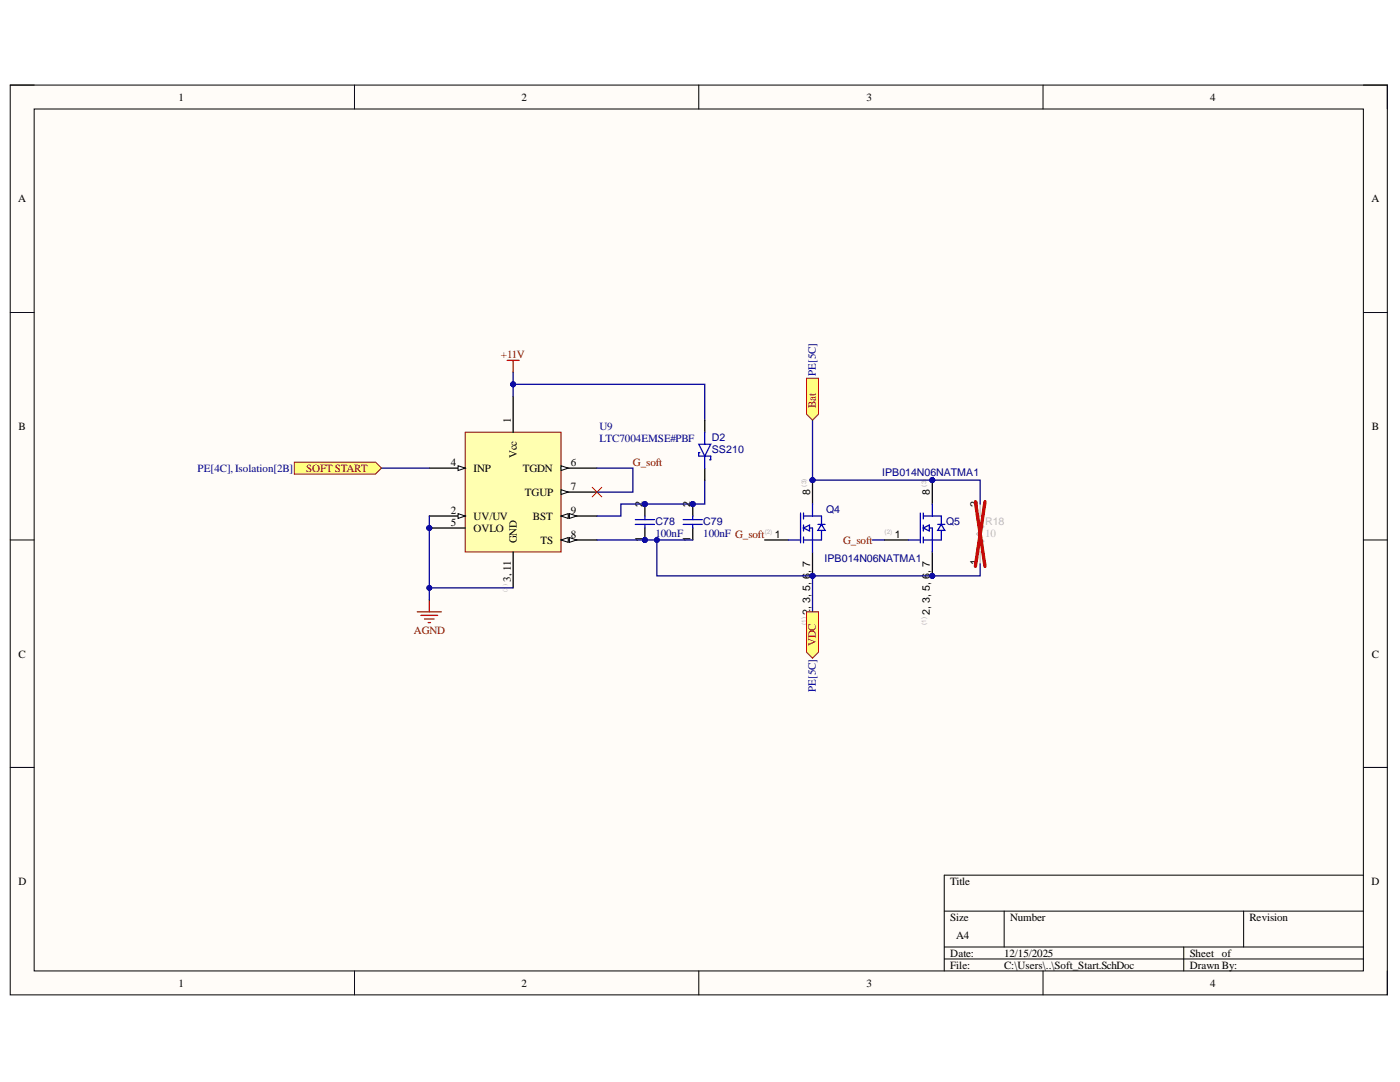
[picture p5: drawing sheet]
<svg xmlns="http://www.w3.org/2000/svg" width="279mm" height="216mm" viewBox="0 0 279 216" stroke-linecap="round" stroke-linejoin="round" font-family="sans-serif">
<defs><g id="words">
<g font-size="2.2">
<text x="35.6" y="20.1">1</text>
<text x="104.1" y="20.1">2</text>
<text x="172.9" y="20.1">3</text>
<text x="241.5" y="20.1">4</text>
<text x="3.6" y="40.4">A</text>
<text x="273.7" y="40.4">A</text>
<text x="3.7" y="85.8">B</text>
<text x="102" y="84.3" transform="rotate(-90 102 84.3)">1</text>
<text x="273.8" y="85.8">B</text>
<text x="90" y="93">4</text>
<text x="94.5" y="94.1">INP</text>
<text x="103.2" y="91.3" transform="rotate(-90 103.2 91.3)">Vcc</text>
<text x="104.3" y="94.1">TGDN</text>
<text x="113.9" y="93">6</text>
<text x="104.8" y="99">TGUP</text>
<text x="113.9" y="97.8">7</text>
<text x="90" y="102.5">2</text>
<text x="90" y="105">5</text>
<text x="94.5" y="103.7">UV/UV</text>
<text x="94.5" y="106.1">OVLO</text>
<text x="106.4" y="103.7">BST</text>
<text x="113.9" y="107.3">8</text>
<text x="113.9" y="102.5">9</text>
<text x="103.2" y="108.4" transform="rotate(-90 103.2 108.4)">GND</text>
<text x="107.9" y="108.5">TS</text>
<text x="102" y="116.1" transform="rotate(-90 102 116.1)">3, 11</text>
<text x="3.7" y="131.2">C</text>
<text x="273.8" y="131.2">C</text>
<text x="3.7" y="176.6">D</text>
<text x="189.7" y="176.6">Title</text>
<text x="273.7" y="176.6">D</text>
<text x="189.7" y="183.7">Size</text>
<text x="201.6" y="183.7">Number</text>
<text x="249.3" y="183.7">Revision</text>
<text x="189.7" y="190.9">Date:</text>
<text x="190.8" y="187.4">A4</text>
<text x="200.4" y="190.9">12/15/2025</text>
<text x="237.4" y="190.9">Sheet of</text>
<text x="35.6" y="196.9">1</text>
<text x="104.1" y="196.9">2</text>
<text x="172.9" y="196.9">3</text>
<text x="189.7" y="193.3">File:</text>
<text x="200.4" y="193.3">C:\Users\..\Soft_Start.SchDoc</text>
<text x="237.4" y="193.3">Drawn By:</text>
<text x="241.5" y="196.9">4</text>
</g>
<g font-size="2.2" fill="#800000">
<text x="99.9" y="71.5">+11V</text>
<text x="162.8" y="81.5" transform="rotate(-90 162.8 81.5)">Bat</text>
<text x="61.1" y="94.1">SOFTSTART</text>
<text x="126.3" y="93">G_soft</text>
<text x="168.3" y="108.5">G_soft</text>
<text x="82.6" y="126.4">AGND</text>
<text x="162.8" y="129" transform="rotate(-90 162.8 129)">VDC</text>
</g>
<g font-size="2.2" fill="#000080">
<text x="162.8" y="75" transform="rotate(-90 162.8 75)">PE[5C]</text>
<text x="119.6" y="85.8">U9</text>
<text x="119.6" y="88.2">LTC7004EMSE#PBF</text>
<text x="39.4" y="94.1">PE[4C], Isolation[2B]</text>
<text x="130.8" y="107.1">100nF</text>
<text x="140.4" y="107.1">100nF G_soft</text>
<text x="162.8" y="138.1" transform="rotate(-90 162.8 138.1)">PE[5C]</text>
</g>
<text font-size="2.2" fill="#bfbebc" x="196.6" y="107.1">10</text>
<g font-size="2.1" fill="#000080">
<text x="142" y="88">D2</text>
<text x="142" y="90.3">SS210</text>
<text x="176" y="94.9">IPB014N06NATMA1</text>
<text x="130.8" y="104.7">C78</text>
<text x="140.4" y="104.7">C79</text>
<text x="164.9" y="102.3">Q4</text>
<text x="188.8" y="104.7">Q5</text>
<text x="164.5" y="112.1">IPB014N06NATMA1</text>
</g>
<g font-size="2.1">
<text x="128.3" y="101.1" transform="rotate(-90 128.3 101.1)">2</text>
<text x="137.8" y="101.1" transform="rotate(-90 137.8 101.1)">2</text>
<text x="161.7" y="98.7" transform="rotate(-90 161.7 98.7)">8</text>
<text x="185.6" y="98.7" transform="rotate(-90 185.6 98.7)">8</text>
<text x="195.1" y="101.1" transform="rotate(-90 195.1 101.1)">2</text>
<text x="154.6" y="107.3">1</text>
<text x="178.6" y="107.3">1</text>
<text x="128.3" y="108.1" transform="rotate(-90 128.3 108.1)">1</text>
<text x="137.8" y="108.1" transform="rotate(-90 137.8 108.1)">1</text>
<text x="195.1" y="112.8" transform="rotate(-90 195.1 112.8)">1</text>
<text x="161.7" y="114.3" transform="rotate(-90 161.7 114.3)">, 7</text>
<text x="185.6" y="114.3" transform="rotate(-90 185.6 114.3)">, 7</text>
<text x="161.7" y="122.6" transform="rotate(-90 161.7 122.6)">2</text>
<text x="161.7" y="121.4" transform="rotate(-90 161.7 121.4)">, 3, 5, 6</text>
<text x="185.6" y="122.6" transform="rotate(-90 185.6 122.6)">2, 3, 5, 6</text>
</g>
<text font-size="2.1" fill="#bfbebc" x="196.6" y="104.7">R18</text>
<g font-size="1.3" fill="#b2b0ad">
<text x="160.9" y="97.1" transform="rotate(-90 160.9 97.1)">(3)</text>
<text x="184.8" y="97.1" transform="rotate(-90 184.8 97.1)">(3)</text>
<text x="152.6" y="106.6">(2)</text>
<text x="176.5" y="106.6">(2)</text>
<text x="101.2" y="118.1" transform="rotate(-90 101.2 118.1)">(3</text>
<text x="101.2" y="117" transform="rotate(-90 101.2 117)">)</text>
<text x="160.9" y="124.6" transform="rotate(-90 160.9 124.6)">(1)</text>
<text x="184.8" y="124.6" transform="rotate(-90 184.8 124.6)">(1)</text>
</g>
</g></defs>
<path d="M2 17h274.9v181.5h-274.9z" fill-rule="evenodd" fill="#fffcf8"/>
<path d="M2 17h274.9v181.5h-274.9z" fill="none" stroke="#000" stroke-width=".2"/>
<path d="M6.8 21.8h265.3v171.9h-265.3z" fill-rule="evenodd" fill="#fffcf8"/>
<g fill="none" stroke="#000" stroke-width=".2">
<path d="M2 17h4.8M70.7 17v4.8M139.5 17v4.8M208.2 17v4.8M272.1 17h4.8v4.8M6.8 21.8h265.3v171.9h-265.3zM2 62.4h4.8M272.1 62.4h4.8M2 107.7h4.8M272.1 107.7h4.8M2 153.1h4.8M272.1 153.1h4.8"/>
<path d="M272.1 174.6h-83.7v19.1M70.7 193.7v4.8M139.5 193.7v4.8M188.4 181.8h83.7M188.4 189h83.7M188.4 191.4h83.7M200.4 181.8v7.2M208.2 193.7v4.8M236.2 189v4.7M248.2 181.8v7.2M276.9 193.7v4.8"/>
</g>
<path d="M101.2 71.9h2.4M102.4 71.9v2.4" fill="none" stroke="#800000" stroke-width=".25"/>
<circle cx="162.2" cy="95.8" r=".48" fill="#000080"/>
<circle cx="162.2" cy="95.8" r=".48" fill="none" stroke="#000080" stroke-width=".2"/>
<circle cx="162.2" cy="114.9" r=".48" fill="#000080"/>
<circle cx="162.2" cy="114.9" r=".48" fill="none" stroke="#000080" stroke-width=".2"/>
<path d="M162.2 95.8v4.8M152.6 107.7h4.8" fill="none" stroke="#000" stroke-width=".25"/>
<circle cx="162.2" cy="95.8" r=".48" fill="#000080"/>
<circle cx="162.2" cy="95.8" r=".48" fill="none" stroke="#000080" stroke-width=".2"/>
<path d="M162.2 110.1v4.8" fill="none" stroke="#000" stroke-width=".25"/>
<circle cx="162.2" cy="114.9" r=".48" fill="#000080"/>
<circle cx="162.2" cy="114.9" r=".48" fill="none" stroke="#000080" stroke-width=".2"/>
<path d="M157.4 107.7h2.4M159.8 102.4v5.9M160.4 105.4l1.2-.6v1.2zM160.4 103h3.5v1.6M160.4 102.4v1.2M160.4 104.8v1.2M160.4 107.1v1.2M161.6 105.4h.6v4.7M162.2 100.6v2.4M163.2 104.6h1.5M163.9 104.6l.8 1.2h-1.5zM163.9 106v1.7h-3.5" fill="none" stroke="#00f" stroke-width=".25"/>
<circle cx="186.1" cy="95.8" r=".48" fill="#000080"/>
<circle cx="186.1" cy="95.8" r=".48" fill="none" stroke="#000080" stroke-width=".2"/>
<circle cx="186.1" cy="114.9" r=".48" fill="#000080"/>
<circle cx="186.1" cy="114.9" r=".48" fill="none" stroke="#000080" stroke-width=".2"/>
<path d="M186.1 95.8v4.8M176.5 107.7h4.8" fill="none" stroke="#000" stroke-width=".25"/>
<circle cx="186.1" cy="95.8" r=".48" fill="#000080"/>
<circle cx="186.1" cy="95.8" r=".48" fill="none" stroke="#000080" stroke-width=".2"/>
<path d="M186.1 110.1v4.8" fill="none" stroke="#000" stroke-width=".25"/>
<circle cx="186.1" cy="114.9" r=".48" fill="#000080"/>
<circle cx="186.1" cy="114.9" r=".48" fill="none" stroke="#000080" stroke-width=".2"/>
<path d="M181.3 107.7h2.4M183.7 102.4v5.9M184.3 105.4l1.2-.6v1.2zM184.3 103h3.5v1.6M184.3 102.4v1.2M184.3 104.8v1.2M184.3 107.2v1.1M185.5 105.4h.6v4.7M186.1 100.6v2.4M187.1 104.6h1.5M187.8 104.6l.8 1.2h-1.5zM187.8 106v1.7h-3.5" fill="none" stroke="#00f" stroke-width=".25"/>
<path d="M195.6 100.6v2.4l-.7 .7 1.4 1.4-1.4 1.5 1.4 1.4-1.4 1.4 .7 .7v2.4" fill="none" stroke="#bfbebc" stroke-width=".25"/>
<path d="M194.7 100.1l1.9 12.9M196.6 100.1l-1.9 12.9" fill="none" stroke="#f00" stroke-width=".68"/>
<circle cx="85.7" cy="105.4" r=".48" fill="#000080"/>
<circle cx="85.7" cy="105.4" r=".48" fill="none" stroke="#000080" stroke-width=".2"/>
<path d="M92.8 86.2h19.2v23.9h-19.2z" fill-rule="evenodd" fill="#ffffb0"/>
<path d="M92.8 86.2h19.2v23.9h-19.2z" fill="none" stroke="#800000" stroke-width=".2"/>
<path d="M102.4 79.1v7.1M85.7 103h7.1" fill="none" stroke="#000" stroke-width=".25"/>
<path d="M91.4 102.5l1.4 .5-1.4 .4z" fill="#f8fcff"/>
<path d="M91.4 102.5l1.4 .5-1.4 .4z" fill="none" stroke="#000" stroke-width=".2"/>
<path d="M85.7 93.4h7.1M102.4 110.1v7.2" fill="none" stroke="#000" stroke-width=".25"/>
<path d="M91.4 92.9l1.4 .5-1.4 .5z" fill="#f8fcff"/>
<path d="M91.4 92.9l1.4 .5-1.4 .5z" fill="none" stroke="#000" stroke-width=".2"/>
<path d="M85.7 105.4h7.1" fill="none" stroke="#000" stroke-width=".25"/>
<circle cx="85.7" cy="105.4" r=".48" fill="#000080"/>
<circle cx="85.7" cy="105.4" r=".48" fill="none" stroke="#000080" stroke-width=".2"/>
<path d="M112 93.4h7.1" fill="none" stroke="#000" stroke-width=".25"/>
<path d="M112 92.9l1.4 .5-1.4 .5z" fill="#f8fcff"/>
<path d="M112 92.9l1.4 .5-1.4 .5z" fill="none" stroke="#000" stroke-width=".2"/>
<path d="M112 98.2h7.1" fill="none" stroke="#000" stroke-width=".25"/>
<path d="M112 97.7l1.4 .5-1.4 .5z" fill="#f8fcff"/>
<path d="M112 97.7l1.4 .5-1.4 .5z" fill="none" stroke="#000" stroke-width=".2"/>
<path d="M112 107.7h7.1" fill="none" stroke="#000" stroke-width=".25"/>
<path d="M112 107.7l1.4-.4v.9z" fill="#f8fcff"/>
<path d="M112 107.7l1.4-.4v.9z" fill="none" stroke="#000" stroke-width=".2"/>
<path d="M113.6 107.3l1.5 .4-1.5 .5z" fill="#f8fcff"/>
<path d="M113.6 107.3l1.5 .4-1.5 .5z" fill="none" stroke="#000" stroke-width=".2"/>
<path d="M112 103h7.1" fill="none" stroke="#000" stroke-width=".25"/>
<path d="M112 103l1.4-.5v.9z" fill="#f8fcff"/>
<path d="M112 103l1.4-.5v.9z" fill="none" stroke="#000" stroke-width=".2"/>
<path d="M113.6 102.5l1.5 .5-1.5 .4z" fill="#f8fcff"/>
<path d="M113.6 102.5l1.5 .5-1.5 .4z" fill="none" stroke="#000" stroke-width=".2"/>
<path d="M118.2 97.2l1.9 1.9M120.1 97.2l-1.9 1.9" fill="none" stroke="#f00" stroke-width=".2"/>
<path d="M85.7 119.7v2.4M83.3 122.1h4.8M84 122.8h3.4M84.7 123.5h1.9M85.4 124.2h.5" fill="none" stroke="#800000" stroke-width=".25"/>
<circle cx="128.7" cy="107.7" r=".48" fill="#000080"/>
<circle cx="128.7" cy="107.7" r=".48" fill="none" stroke="#000080" stroke-width=".2"/>
<circle cx="128.7" cy="100.6" r=".48" fill="#000080"/>
<circle cx="128.7" cy="100.6" r=".48" fill="none" stroke="#000080" stroke-width=".2"/>
<path d="M128.7 105.4v2.3" fill="none" stroke="#000" stroke-width=".25"/>
<circle cx="128.7" cy="107.7" r=".48" fill="#000080"/>
<circle cx="128.7" cy="107.7" r=".48" fill="none" stroke="#000080" stroke-width=".2"/>
<path d="M128.7 100.6v2.4" fill="none" stroke="#000" stroke-width=".25"/>
<circle cx="128.7" cy="100.6" r=".48" fill="#000080"/>
<circle cx="128.7" cy="100.6" r=".48" fill="none" stroke="#000080" stroke-width=".2"/>
<path d="M126.8 103.7h3.8M126.8 104.6h3.8M128.7 103v.7M128.7 104.6v.8" fill="none" stroke="#00f" stroke-width=".25"/>
<circle cx="138.3" cy="100.6" r=".48" fill="#000080"/>
<circle cx="138.3" cy="100.6" r=".48" fill="none" stroke="#000080" stroke-width=".2"/>
<path d="M138.3 100.6v2.4M138.3 105.4v2.3" fill="none" stroke="#000" stroke-width=".25"/>
<circle cx="138.3" cy="100.6" r=".48" fill="#000080"/>
<circle cx="138.3" cy="100.6" r=".48" fill="none" stroke="#000080" stroke-width=".2"/>
<path d="M136.3 103.7h3.9M136.3 104.6h3.9M138.3 103v.7M138.3 104.6v.8" fill="none" stroke="#00f" stroke-width=".25"/>
<path d="M85.7 103v2.4" fill="none" stroke="#000080" stroke-width=".25"/>
<circle cx="85.7" cy="105.4" r=".48" fill="#000080"/>
<circle cx="85.7" cy="105.4" r=".48" fill="none" stroke="#000080" stroke-width=".2"/>
<path d="M76.1 93.4h9.6M119.1 93.4h7.2v4.8h-7.2M119.1 107.7h19.2" fill="none" stroke="#000080" stroke-width=".25"/>
<circle cx="128.7" cy="107.7" r=".48" fill="#000080"/>
<circle cx="128.7" cy="107.7" r=".48" fill="none" stroke="#000080" stroke-width=".2"/>
<circle cx="131.1" cy="107.7" r=".48" fill="#000080"/>
<circle cx="131.1" cy="107.7" r=".48" fill="none" stroke="#000080" stroke-width=".2"/>
<path d="M162.2 95.8h23.9M174.1 107.7h2.4" fill="none" stroke="#000080" stroke-width=".25"/>
<circle cx="162.2" cy="95.8" r=".48" fill="#000080"/>
<circle cx="162.2" cy="95.8" r=".48" fill="none" stroke="#000080" stroke-width=".2"/>
<circle cx="186.1" cy="95.8" r=".48" fill="#000080"/>
<circle cx="186.1" cy="95.8" r=".48" fill="none" stroke="#000080" stroke-width=".2"/>
<path d="M162.2 83.9v11.9" fill="none" stroke="#000080" stroke-width=".25"/>
<circle cx="162.2" cy="95.8" r=".48" fill="#000080"/>
<circle cx="162.2" cy="95.8" r=".48" fill="none" stroke="#000080" stroke-width=".2"/>
<path d="M162.2 114.9v7.2" fill="none" stroke="#000080" stroke-width=".25"/>
<circle cx="162.2" cy="114.9" r=".48" fill="#000080"/>
<circle cx="162.2" cy="114.9" r=".48" fill="none" stroke="#000080" stroke-width=".2"/>
<path d="M186.1 95.8h9.5v4.8" fill="none" stroke="#000080" stroke-width=".25"/>
<circle cx="186.1" cy="95.8" r=".48" fill="#000080"/>
<circle cx="186.1" cy="95.8" r=".48" fill="none" stroke="#000080" stroke-width=".2"/>
<path d="M195.6 112.5v2.4h-33.4v-.3" fill="none" stroke="#000080" stroke-width=".25"/>
<circle cx="162.2" cy="114.9" r=".48" fill="#000080"/>
<circle cx="162.2" cy="114.9" r=".48" fill="none" stroke="#000080" stroke-width=".2"/>
<circle cx="186.1" cy="114.9" r=".48" fill="#000080"/>
<circle cx="186.1" cy="114.9" r=".48" fill="none" stroke="#000080" stroke-width=".2"/>
<path d="M186.1 114.6v.3" fill="none" stroke="#000080" stroke-width=".25"/>
<circle cx="186.1" cy="114.9" r=".48" fill="#000080"/>
<circle cx="186.1" cy="114.9" r=".48" fill="none" stroke="#000080" stroke-width=".2"/>
<path d="M85.7 105.4v11.9" fill="none" stroke="#000080" stroke-width=".25"/>
<circle cx="85.7" cy="105.4" r=".48" fill="#000080"/>
<circle cx="85.7" cy="105.4" r=".48" fill="none" stroke="#000080" stroke-width=".2"/>
<circle cx="85.7" cy="117.3" r=".48" fill="#000080"/>
<circle cx="85.7" cy="117.3" r=".48" fill="none" stroke="#000080" stroke-width=".2"/>
<path d="M102.4 117.3h-16.7v2.4" fill="none" stroke="#000080" stroke-width=".25"/>
<circle cx="85.7" cy="117.3" r=".48" fill="#000080"/>
<circle cx="85.7" cy="117.3" r=".48" fill="none" stroke="#000080" stroke-width=".2"/>
<path d="M131.1 107.7v7.2h31.1" fill="none" stroke="#000080" stroke-width=".25"/>
<circle cx="131.1" cy="107.7" r=".48" fill="#000080"/>
<circle cx="131.1" cy="107.7" r=".48" fill="none" stroke="#000080" stroke-width=".2"/>
<circle cx="162.2" cy="114.9" r=".48" fill="#000080"/>
<circle cx="162.2" cy="114.9" r=".48" fill="none" stroke="#000080" stroke-width=".2"/>
<path d="M102.4 74.3v2.4" fill="none" stroke="#000080" stroke-width=".25"/>
<circle cx="102.4" cy="76.7" r=".48" fill="#000080"/>
<circle cx="102.4" cy="76.7" r=".48" fill="none" stroke="#000080" stroke-width=".2"/>
<path d="M102.4 76.7h38.2v7.2" fill="none" stroke="#000080" stroke-width=".25"/>
<circle cx="102.4" cy="76.7" r=".48" fill="#000080"/>
<circle cx="102.4" cy="76.7" r=".48" fill="none" stroke="#000080" stroke-width=".2"/>
<path d="M140.6 95.8v4.8h-16.7v2.4h-4.8" fill="none" stroke="#000080" stroke-width=".25"/>
<circle cx="128.7" cy="100.6" r=".48" fill="#000080"/>
<circle cx="128.7" cy="100.6" r=".48" fill="none" stroke="#000080" stroke-width=".2"/>
<circle cx="138.3" cy="100.6" r=".48" fill="#000080"/>
<circle cx="138.3" cy="100.6" r=".48" fill="none" stroke="#000080" stroke-width=".2"/>
<path d="M102.4 76.7v2.4" fill="none" stroke="#000080" stroke-width=".25"/>
<circle cx="102.4" cy="76.7" r=".48" fill="#000080"/>
<circle cx="102.4" cy="76.7" r=".48" fill="none" stroke="#000080" stroke-width=".2"/>
<path d="M140.6 83.9v2.3M140.6 93.4v2.4" fill="none" stroke="#000" stroke-width=".25"/>
<path d="M139.5 88.6h2.3l-1.2 2.4zM139.7 90.3h-.2v.7h2.3v.7h-.2M140.6 86.2v2.4M140.6 91v2.4" fill="none" stroke="#00f" stroke-width=".25"/>
<path d="M161 75.5h2.4v7.2l-1.2 1.2-1.2-1.2z" fill-rule="evenodd" fill="#ffff80"/>
<path d="M161 75.5h2.4v7.2l-1.2 1.2-1.2-1.2z" fill="none" stroke="#800000" stroke-width=".2"/>
<path d="M161 122.1h2.4v8l-1.2 1.2-1.2-1.2z" fill-rule="evenodd" fill="#ffff80"/>
<path d="M161 122.1h2.4v8l-1.2 1.2-1.2-1.2z" fill="none" stroke="#800000" stroke-width=".2"/>
<path d="M58.7 92.2h16.2l1.2 1.2-1.2 1.2h-16.2z" fill-rule="evenodd" fill="#ffff80"/>
<path d="M58.7 92.2h16.2l1.2 1.2-1.2 1.2h-16.2z" fill="none" stroke="#800000" stroke-width=".2"/>
<use href="#words"/>
</svg>
